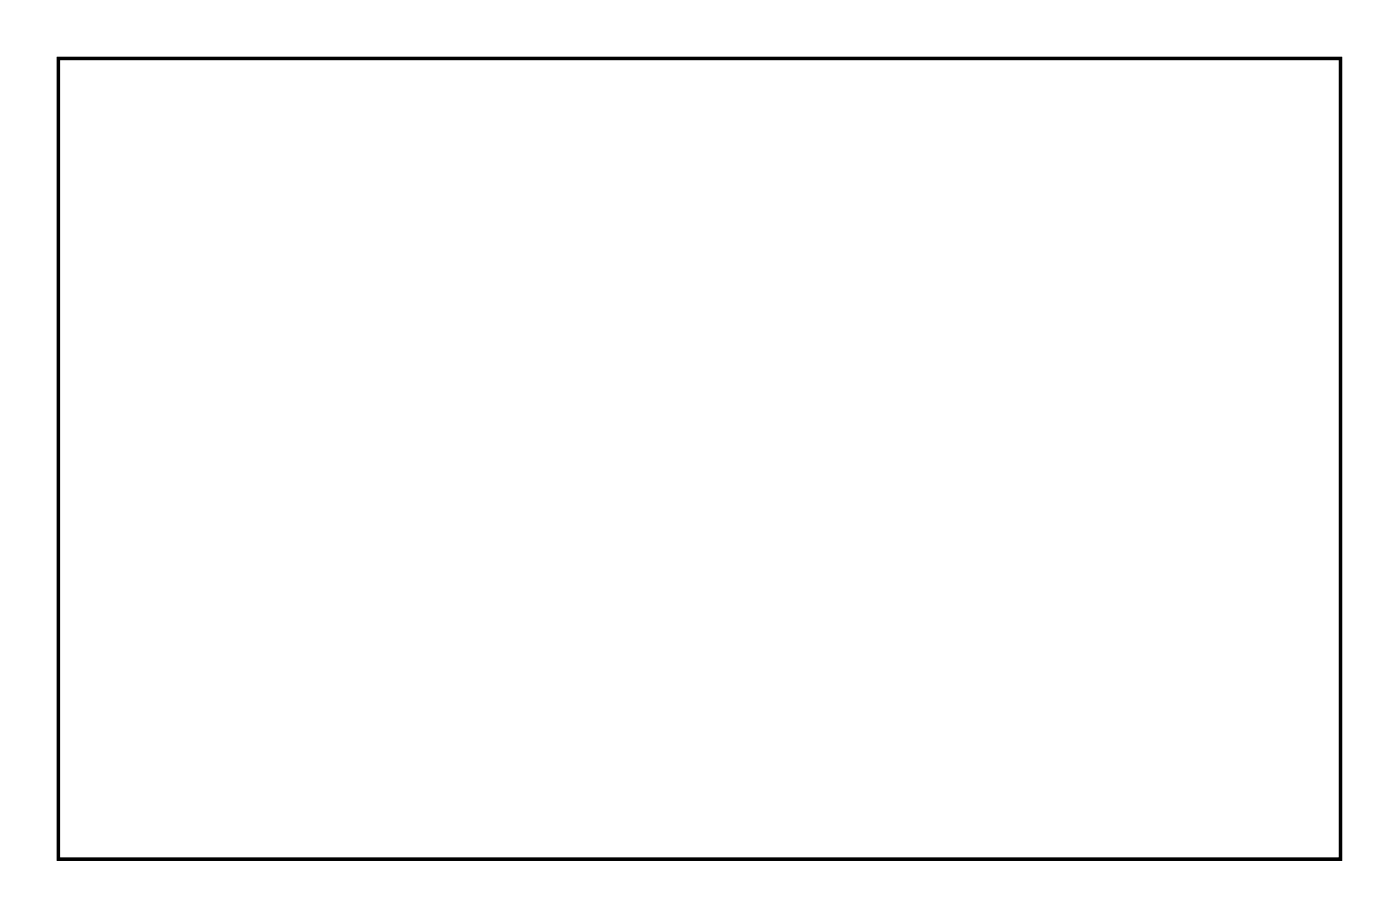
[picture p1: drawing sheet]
<svg xmlns="http://www.w3.org/2000/svg" width="87mm" height="57mm" viewBox="0 0 87 57" stroke-linecap="round" stroke-linejoin="round" font-family="sans-serif">
<path d="M3.6 3.6h79.8v49.8h-79.8z" fill="none" stroke="#000" stroke-width=".2"/>
<path d="M3.6 3.6v49.8h79.8v-49.8zM3.6 3.6h79.8v49.8h-79.8z" fill="#000"/>
<circle cx="30" cy="22.5" r=".7" fill="#fff"/>
<circle cx="30" cy="22.5" r=".7" fill="none" stroke="#fff" stroke-width=".76" stroke-linecap="butt"/>
<circle cx="30" cy="14.9" r=".7" fill="#fff"/>
<circle cx="30" cy="14.9" r=".7" fill="none" stroke="#fff" stroke-width=".76" stroke-linecap="butt"/>
<circle cx="57.9" cy="20" r=".7" fill="#fff"/>
<circle cx="57.9" cy="20" r=".7" fill="none" stroke="#fff" stroke-width=".76" stroke-linecap="butt"/>
<circle cx="50.3" cy="20" r=".7" fill="#fff"/>
<circle cx="50.3" cy="20" r=".7" fill="none" stroke="#fff" stroke-width=".76" stroke-linecap="butt"/>
<circle cx="42.7" cy="17.4" r=".7" fill="#fff"/>
<circle cx="42.7" cy="17.4" r=".7" fill="none" stroke="#fff" stroke-width=".76" stroke-linecap="butt"/>
<circle cx="47.7" cy="17.4" r=".7" fill="#fff"/>
<circle cx="47.7" cy="17.4" r=".7" fill="none" stroke="#fff" stroke-width=".76" stroke-linecap="butt"/>
<path d="M47 21.8h1.4v1.4h-1.4z" fill="#fff"/>
<path d="M47 21.8h1.4v1.4h-1.4z" fill="none" stroke="#fff" stroke-width=".76" stroke-linecap="butt"/>
<circle cx="47.7" cy="22.5" r=".7" fill="#fff"/>
<circle cx="47.7" cy="22.5" r=".7" fill="none" stroke="#fff" stroke-width=".76" stroke-linecap="butt"/>
<circle cx="40.1" cy="22.5" r=".7" fill="#fff"/>
<circle cx="40.1" cy="22.5" r=".7" fill="none" stroke="#fff" stroke-width=".76" stroke-linecap="butt"/>
<circle cx="47.7" cy="25.1" r=".7" fill="#fff"/>
<circle cx="47.7" cy="25.1" r=".7" fill="none" stroke="#fff" stroke-width=".76" stroke-linecap="butt"/>
<circle cx="40.1" cy="25.1" r=".7" fill="#fff"/>
<circle cx="40.1" cy="25.1" r=".7" fill="none" stroke="#fff" stroke-width=".76" stroke-linecap="butt"/>
<circle cx="47.7" cy="27.6" r=".7" fill="#fff"/>
<circle cx="47.7" cy="27.6" r=".7" fill="none" stroke="#fff" stroke-width=".76" stroke-linecap="butt"/>
<circle cx="40.1" cy="27.6" r=".7" fill="#fff"/>
<circle cx="40.1" cy="27.6" r=".7" fill="none" stroke="#fff" stroke-width=".76" stroke-linecap="butt"/>
<circle cx="47.7" cy="30.1" r=".7" fill="#fff"/>
<circle cx="47.7" cy="30.1" r=".7" fill="none" stroke="#fff" stroke-width=".76" stroke-linecap="butt"/>
<circle cx="40.1" cy="30.1" r=".7" fill="#fff"/>
<circle cx="40.1" cy="30.1" r=".7" fill="none" stroke="#fff" stroke-width=".76" stroke-linecap="butt"/>
<circle cx="42.7" cy="37.8" r=".55" fill="#fff"/>
<circle cx="42.7" cy="37.8" r=".55" fill="none" stroke="#fff" stroke-width="1.3" stroke-linecap="butt"/>
<circle cx="45.2" cy="37.8" r=".55" fill="#fff"/>
<circle cx="45.2" cy="37.8" r=".55" fill="none" stroke="#fff" stroke-width="1.3" stroke-linecap="butt"/>
<circle cx="75.7" cy="47.9" r=".55" fill="#fff"/>
<circle cx="75.7" cy="47.9" r=".55" fill="none" stroke="#fff" stroke-width="1.3" stroke-linecap="butt"/>
<circle cx="78.2" cy="47.9" r=".55" fill="#fff"/>
<circle cx="78.2" cy="47.9" r=".55" fill="none" stroke="#fff" stroke-width="1.3" stroke-linecap="butt"/>
<circle cx="45.2" cy="47.9" r=".55" fill="#fff"/>
<circle cx="45.2" cy="47.9" r=".55" fill="none" stroke="#fff" stroke-width="1.3" stroke-linecap="butt"/>
<circle cx="42.7" cy="47.9" r=".55" fill="#fff"/>
<circle cx="42.7" cy="47.9" r=".55" fill="none" stroke="#fff" stroke-width="1.3" stroke-linecap="butt"/>
<circle cx="35" cy="14.9" r=".55" fill="#fff"/>
<circle cx="35" cy="14.9" r=".55" fill="none" stroke="#fff" stroke-width="1.3" stroke-linecap="butt"/>
<circle cx="37.6" cy="14.9" r=".55" fill="#fff"/>
<circle cx="37.6" cy="14.9" r=".55" fill="none" stroke="#fff" stroke-width="1.3" stroke-linecap="butt"/>
<circle cx="40.1" cy="14.9" r=".55" fill="#fff"/>
<circle cx="40.1" cy="14.9" r=".55" fill="none" stroke="#fff" stroke-width="1.3" stroke-linecap="butt"/>
<circle cx="52.8" cy="17.4" r=".64" fill="#fff"/>
<circle cx="52.8" cy="17.4" r=".64" fill="none" stroke="#fff" stroke-width=".76" stroke-linecap="butt"/>
<circle cx="50.3" cy="17.4" r=".64" fill="#fff"/>
<circle cx="50.3" cy="17.4" r=".64" fill="none" stroke="#fff" stroke-width=".76" stroke-linecap="butt"/>
<circle cx="47.7" cy="14.9" r=".64" fill="#fff"/>
<circle cx="47.7" cy="14.9" r=".64" fill="none" stroke="#fff" stroke-width=".76" stroke-linecap="butt"/>
<circle cx="45.2" cy="14.9" r=".64" fill="#fff"/>
<circle cx="45.2" cy="14.9" r=".64" fill="none" stroke="#fff" stroke-width=".76" stroke-linecap="butt"/>
<path d="M16.6 14.2h1.4v1.4h-1.4z" fill="#fff"/>
<path d="M16.6 14.2h1.4v1.4h-1.4z" fill="none" stroke="#fff" stroke-width=".76" stroke-linecap="butt"/>
<circle cx="17.3" cy="14.9" r=".7" fill="#fff"/>
<circle cx="17.3" cy="14.9" r=".7" fill="none" stroke="#fff" stroke-width=".76" stroke-linecap="butt"/>
<circle cx="19.8" cy="14.9" r=".7" fill="#fff"/>
<circle cx="19.8" cy="14.9" r=".7" fill="none" stroke="#fff" stroke-width=".76" stroke-linecap="butt"/>
<path d="M62.3 14.2h1.4v1.4h-1.4z" fill="#fff"/>
<path d="M62.3 14.2h1.4v1.4h-1.4z" fill="none" stroke="#fff" stroke-width=".76" stroke-linecap="butt"/>
<circle cx="63" cy="14.9" r=".7" fill="#fff"/>
<circle cx="63" cy="14.9" r=".7" fill="none" stroke="#fff" stroke-width=".76" stroke-linecap="butt"/>
<circle cx="60.4" cy="14.9" r=".7" fill="#fff"/>
<circle cx="60.4" cy="14.9" r=".7" fill="none" stroke="#fff" stroke-width=".76" stroke-linecap="butt"/>
<circle cx="19.8" cy="40.3" r=".7" fill="#fff"/>
<circle cx="19.8" cy="40.3" r=".7" fill="none" stroke="#fff" stroke-width=".76" stroke-linecap="butt"/>
<circle cx="9.6" cy="40.3" r=".7" fill="#fff"/>
<circle cx="9.6" cy="40.3" r=".7" fill="none" stroke="#fff" stroke-width=".76" stroke-linecap="butt"/>
<circle cx="68.1" cy="40.3" r=".7" fill="#fff"/>
<circle cx="68.1" cy="40.3" r=".7" fill="none" stroke="#fff" stroke-width=".76" stroke-linecap="butt"/>
<circle cx="78.2" cy="40.3" r=".7" fill="#fff"/>
<circle cx="78.2" cy="40.3" r=".7" fill="none" stroke="#fff" stroke-width=".76" stroke-linecap="butt"/>
<circle cx="17.3" cy="45.4" r=".7" fill="#fff"/>
<circle cx="17.3" cy="45.4" r=".7" fill="none" stroke="#fff" stroke-width=".76" stroke-linecap="butt"/>
<circle cx="27.4" cy="45.4" r=".7" fill="#fff"/>
<circle cx="27.4" cy="45.4" r=".7" fill="none" stroke="#fff" stroke-width=".76" stroke-linecap="butt"/>
<circle cx="70.6" cy="45.4" r=".7" fill="#fff"/>
<circle cx="70.6" cy="45.4" r=".7" fill="none" stroke="#fff" stroke-width=".76" stroke-linecap="butt"/>
<circle cx="60.4" cy="45.4" r=".7" fill="#fff"/>
<circle cx="60.4" cy="45.4" r=".7" fill="none" stroke="#fff" stroke-width=".76" stroke-linecap="butt"/>
<circle cx="27.4" cy="35.2" r=".7" fill="#fff"/>
<circle cx="27.4" cy="35.2" r=".7" fill="none" stroke="#fff" stroke-width=".76" stroke-linecap="butt"/>
<circle cx="17.3" cy="35.2" r=".7" fill="#fff"/>
<circle cx="17.3" cy="35.2" r=".7" fill="none" stroke="#fff" stroke-width=".76" stroke-linecap="butt"/>
<circle cx="60.4" cy="35.2" r=".7" fill="#fff"/>
<circle cx="60.4" cy="35.2" r=".7" fill="none" stroke="#fff" stroke-width=".76" stroke-linecap="butt"/>
<circle cx="70.6" cy="35.2" r=".7" fill="#fff"/>
<circle cx="70.6" cy="35.2" r=".7" fill="none" stroke="#fff" stroke-width=".76" stroke-linecap="butt"/>
<circle cx="24.9" cy="20" r=".7" fill="#fff"/>
<circle cx="24.9" cy="20" r=".7" fill="none" stroke="#fff" stroke-width=".76" stroke-linecap="butt"/>
<circle cx="24.9" cy="9.8" r=".7" fill="#fff"/>
<circle cx="24.9" cy="9.8" r=".7" fill="none" stroke="#fff" stroke-width=".76" stroke-linecap="butt"/>
<circle cx="68.1" cy="20" r=".7" fill="#fff"/>
<circle cx="68.1" cy="20" r=".7" fill="none" stroke="#fff" stroke-width=".76" stroke-linecap="butt"/>
<circle cx="68.1" cy="9.8" r=".7" fill="#fff"/>
<circle cx="68.1" cy="9.8" r=".7" fill="none" stroke="#fff" stroke-width=".76" stroke-linecap="butt"/>
<path d="M13.9 29.4h1.6v1.5h-1.6z" fill="#fff"/>
<path d="M13.9 29.4h1.6v1.5h-1.6z" fill="none" stroke="#fff" stroke-width=".76" stroke-linecap="butt"/>
<circle cx="14.7" cy="30.1" r=".79" fill="#fff"/>
<circle cx="14.7" cy="30.1" r=".79" fill="none" stroke="#fff" stroke-width=".76" stroke-linecap="butt"/>
<circle cx="22.3" cy="30.1" r=".79" fill="#fff"/>
<circle cx="22.3" cy="30.1" r=".79" fill="none" stroke="#fff" stroke-width=".76" stroke-linecap="butt"/>
<path d="M72.4 29.4h1.5v1.5h-1.5z" fill="#fff"/>
<path d="M72.4 29.4h1.5v1.5h-1.5z" fill="none" stroke="#fff" stroke-width=".76" stroke-linecap="butt"/>
<circle cx="73.1" cy="30.1" r=".79" fill="#fff"/>
<circle cx="73.1" cy="30.1" r=".79" fill="none" stroke="#fff" stroke-width=".76" stroke-linecap="butt"/>
<circle cx="65.6" cy="30.1" r=".79" fill="#fff"/>
<circle cx="65.6" cy="30.1" r=".79" fill="none" stroke="#fff" stroke-width=".76" stroke-linecap="butt"/>
<path d="M6.3 24.3h1.6v1.6h-1.6z" fill="#fff"/>
<path d="M6.3 24.3h1.6v1.6h-1.6z" fill="none" stroke="#fff" stroke-width=".76" stroke-linecap="butt"/>
<circle cx="7.1" cy="25.1" r=".79" fill="#fff"/>
<circle cx="7.1" cy="25.1" r=".79" fill="none" stroke="#fff" stroke-width=".76" stroke-linecap="butt"/>
<circle cx="14.7" cy="25.1" r=".79" fill="#fff"/>
<circle cx="14.7" cy="25.1" r=".79" fill="none" stroke="#fff" stroke-width=".76" stroke-linecap="butt"/>
<path d="M80 24.3h1.6v1.6h-1.6z" fill="#fff"/>
<path d="M80 24.3h1.6v1.6h-1.6z" fill="none" stroke="#fff" stroke-width=".76" stroke-linecap="butt"/>
<circle cx="80.8" cy="25.1" r=".79" fill="#fff"/>
<circle cx="80.8" cy="25.1" r=".79" fill="none" stroke="#fff" stroke-width=".76" stroke-linecap="butt"/>
<circle cx="73.2" cy="25.1" r=".79" fill="#fff"/>
<circle cx="73.2" cy="25.1" r=".79" fill="none" stroke="#fff" stroke-width=".76" stroke-linecap="butt"/>
<circle cx="30" cy="25.1" r=".64" fill="#fff"/>
<circle cx="30" cy="25.1" r=".64" fill="none" stroke="#fff" stroke-width=".76" stroke-linecap="butt"/>
<circle cx="32.5" cy="25.1" r=".64" fill="#fff"/>
<circle cx="32.5" cy="25.1" r=".64" fill="none" stroke="#fff" stroke-width=".76" stroke-linecap="butt"/>
<circle cx="56.6" cy="23.8" r=".64" fill="#fff"/>
<circle cx="56.6" cy="23.8" r=".64" fill="none" stroke="#fff" stroke-width=".76" stroke-linecap="butt"/>
<circle cx="54.1" cy="23.8" r=".64" fill="#fff"/>
<circle cx="54.1" cy="23.8" r=".64" fill="none" stroke="#fff" stroke-width=".76" stroke-linecap="butt"/>
</svg>
